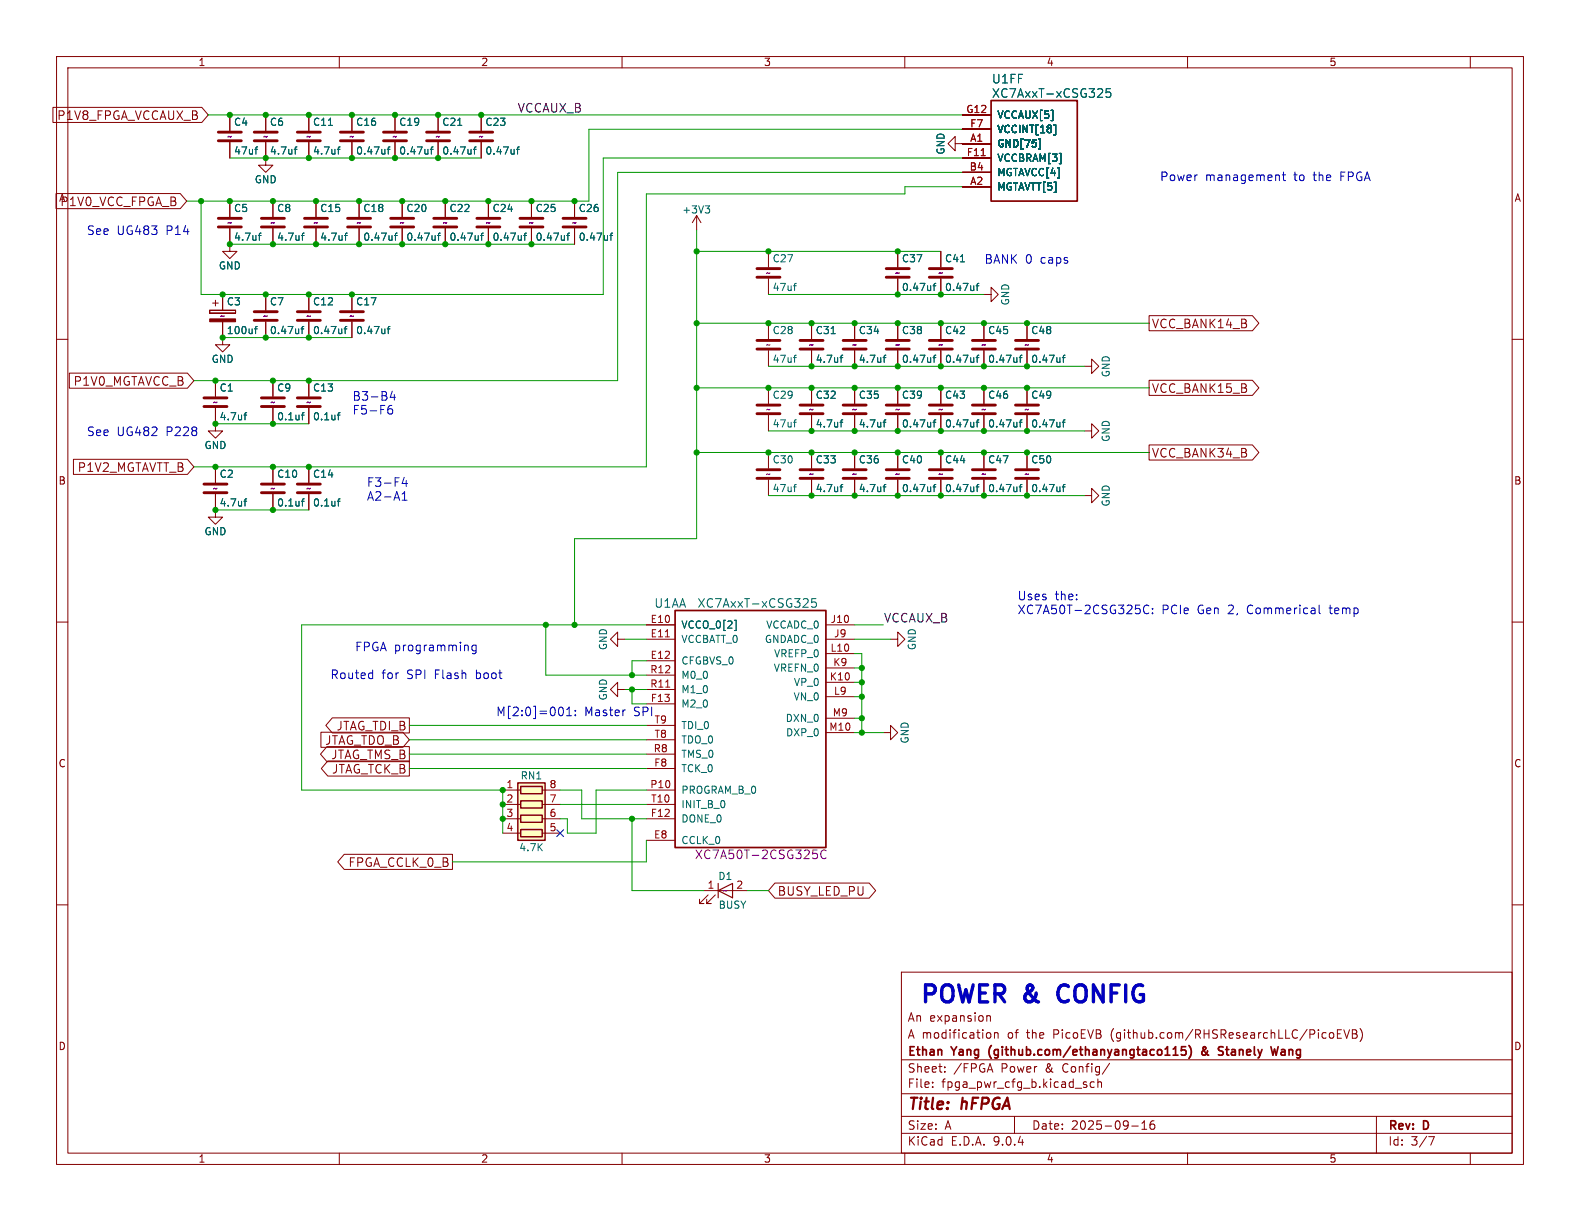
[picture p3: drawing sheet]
<svg xmlns="http://www.w3.org/2000/svg" width="279mm" height="216mm" viewBox="0 0 279 216" stroke-linecap="round" stroke-linejoin="round" font-family="sans-serif">
<defs><g id="words">
<g font-size="4.2" fill="#0000c2">
<text x="162.6" y="177.6">POWER</text>
<text x="181.3" y="177.6">&amp;</text>
<text x="188.5" y="177.6">CONFIG</text>
</g>
<g font-size="2.8" fill="#840000">
<text x="160.4" y="196.8">Title:</text>
<text x="170.1" y="196.8">hFPGA</text>
</g>
<g font-size="2.1" fill="#006464">
<text x="175.3" y="15">U1FF</text>
<text x="175.3" y="17.5">XC7AxxT-xCSG325</text>
<text x="115.6" y="107.7">U1AA</text>
<text x="123.2" y="107.7">XC7AxxT-xCSG325</text>
</g>
<g font-size="2.1" fill="#840000">
<text x="10" y="21.4">P1V8_FPGA_VCCAUX_B</text>
<text x="10.6" y="36.7">P1V0_VCC_FPGA_B</text>
<text x="203.6" y="58.2">VCC_BANK14_B</text>
<text x="12.9" y="68.4">P1V0_MGTAVCC_B</text>
<text x="203.6" y="69.7">VCC_BANK15_B</text>
<text x="13.7" y="83.6">P1V2_MGTAVTT_B</text>
<text x="203.6" y="81.1">VCC_BANK34_B</text>
<text x="57.4" y="131.9">JTAG_TDO_B</text>
<text x="59.4" y="129.4">JTAG_TDI_B</text>
<text x="58.5" y="134.4">JTAG_TMS_B</text>
<text x="58.6" y="137">JTAG_TCK_B</text>
<text x="61.6" y="153.5">FPGA_CCLK_0_B</text>
<text x="137.4" y="158.6">BUSY_LED_PU</text>
<text x="160.4" y="183.9">A modification</text>
<text x="160.4" y="180.9">An expansion</text>
<text x="178.2" y="183.9">of</text>
<text x="181.7" y="183.9">the</text>
<text x="186.5" y="183.9">PicoEVB</text>
<text x="196.8" y="183.9">(github.com/RHSResearchLLC/PicoEVB)</text>
<text x="160.4" y="189.9">Sheet:</text>
<text x="160.4" y="187.1">Ethan</text>
<text x="168.4" y="187.1">Yang</text>
<text x="168.6" y="189.9">/FPGA</text>
<text x="175.5" y="187.1">(github.com/ethanyangtaco115)</text>
<text x="177.1" y="189.9">Power</text>
<text x="185" y="189.9">&amp;</text>
<text x="188.2" y="189.9">Config/</text>
<text x="213.8" y="187.1">&amp;</text>
<text x="217.4" y="187.1">Stanely</text>
<text x="227.3" y="187.1">Wang</text>
<text x="160.4" y="192.6">File:</text>
<text x="166.5" y="192.6">fpga_pwr_cfg_b.kicad_sch</text>
<text x="160.4" y="202.8">KiCad</text>
<text x="160.4" y="200">Size:</text>
<text x="167.1" y="200">A</text>
<text x="168.1" y="202.8">E.D.A.</text>
<text x="175.7" y="202.8">9.0.4</text>
<text x="182.4" y="200">Date:</text>
<text x="189.4" y="200">2025-09-16</text>
<text x="245.4" y="200.2">Rev:</text>
<text x="245.4" y="202.8">Id:</text>
<text x="249.5" y="202.8">3/7</text>
<text x="251.8" y="200.2">D</text>
</g>
<g font-size="2.1" fill="#0f0f0f">
<text x="91.4" y="20">VCCAUX_B</text>
<text x="156.2" y="110.2">VCCAUX_B</text>
</g>
<g font-size="2.1" fill="#0000c2">
<text x="205" y="32.2">Power</text>
<text x="213.1" y="32.2">management</text>
<text x="228.9" y="32.2">to</text>
<text x="232.4" y="32.2">the</text>
<text x="237.3" y="32.2">FPGA</text>
<text x="15.2" y="41.7">See</text>
<text x="20.6" y="41.7">UG483</text>
<text x="29.4" y="41.7">P14</text>
<text x="174" y="46.7">BANK 0</text>
<text x="184" y="46.7">caps</text>
<text x="62.2" y="71">B3-B4</text>
<text x="15.2" y="77.2">See</text>
<text x="20.6" y="77.2">UG482</text>
<text x="29.4" y="77.2">P228</text>
<text x="62.2" y="73.4">F5-F6</text>
<text x="64.8" y="86.2">F3-F4</text>
<text x="64.8" y="88.7">A2-A1</text>
<text x="179.8" y="106.3">Uses</text>
<text x="186.5" y="106.3">the:</text>
<text x="179.8" y="108.7">XC7A50T-2CSG325C:</text>
<text x="205.4" y="108.7">PCIe</text>
<text x="211.8" y="108.7">Gen</text>
<text x="217.3" y="108.7">2,</text>
<text x="220.8" y="108.7">Commerical</text>
<text x="235.5" y="108.7">temp</text>
<text x="62.7" y="115.4">FPGA programming</text>
<text x="58.3" y="120.3">Routed</text>
<text x="67.5" y="120.3">for</text>
<text x="72" y="120.3">SPI</text>
<text x="77" y="120.3">Flash</text>
<text x="84.4" y="120.3">boot</text>
<text x="87.6" y="126.7">M[2:0]=001:</text>
<text x="103.3" y="126.7">Master</text>
<text x="112.1" y="126.7">SPI</text>
</g>
<text font-size="2.1" fill="#840084" x="122.8" y="152.1">XC7A50T-2CSG325C</text>
<g font-size="1.8" fill="#840000">
<text x="35" y="11.9">1</text>
<text x="85" y="11.9">2</text>
<text x="135" y="11.9">3</text>
<text x="185" y="11.9">4</text>
<text x="235" y="11.9">5</text>
<text x="10.3" y="35.9">A</text>
<text x="267.7" y="35.9">A</text>
<text x="10.3" y="85.9">B</text>
<text x="267.7" y="85.9">B</text>
<text x="10.3" y="135.9">C</text>
<text x="267.7" y="135.9">C</text>
<text x="10.3" y="185.9">D</text>
<text x="267.7" y="185.9">D</text>
<text x="35" y="205.8">1</text>
<text x="85" y="205.8">2</text>
<text x="135" y="205.8">3</text>
<text x="185" y="205.8">4</text>
<text x="235" y="205.8">5</text>
</g>
<g font-size="1.8" fill="#006464">
<text x="41.3" y="22.5">C4</text>
<text x="47.6" y="22.5">C6</text>
<text x="55.3" y="22.5">C11</text>
<text x="62.9" y="22.5">C16</text>
<text x="70.5" y="22.5">C19</text>
<text x="78.1" y="22.5">C21</text>
<text x="85.7" y="22.5">C23</text>
<text x="176.3" y="21.2">VCCAUX[5]</text>
<text x="176.3" y="23.7">VCCINT[18]</text>
<text x="41.3" y="27.5">47uf</text>
<text x="47.6" y="27.5">4.7uf</text>
<text x="55.3" y="27.5">4.7uf</text>
<text x="62.9" y="27.5">0.47uf</text>
<text x="70.5" y="27.5">0.47uf</text>
<text x="78.1" y="27.5">0.47uf</text>
<text x="85.7" y="27.5">0.47uf</text>
<text x="167.2" y="27.4" transform="rotate(-90 167.2 27.4)">GND</text>
<text x="176.3" y="26.3">GND[75]</text>
<text x="176.3" y="28.8">VCCBRAM[3]</text>
<text x="45" y="32.6">GND</text>
<text x="176.3" y="31.3">MGTAVCC[4]</text>
<text x="176.3" y="33.9">MGTAVTT[5]</text>
<text x="41.3" y="37.7">C5</text>
<text x="48.9" y="37.7">C8</text>
<text x="56.5" y="37.7">C15</text>
<text x="64.1" y="37.7">C18</text>
<text x="71.8" y="37.7">C20</text>
<text x="79.4" y="37.7">C22</text>
<text x="87" y="37.7">C24</text>
<text x="94.6" y="37.7">C25</text>
<text x="102.2" y="37.7">C26</text>
<text x="120.5" y="37.9">+3V3</text>
<text x="38.6" y="47.9">GND</text>
<text x="41.3" y="42.8">4.7uf</text>
<text x="48.9" y="42.8">4.7uf</text>
<text x="56.5" y="42.8">4.7uf</text>
<text x="64.1" y="42.8">0.47uf</text>
<text x="71.8" y="42.8">0.47uf</text>
<text x="79.4" y="42.8">0.47uf</text>
<text x="87" y="42.8">0.47uf</text>
<text x="94.6" y="42.8">0.47uf</text>
<text x="102.2" y="42.8">0.47uf</text>
<text x="136.5" y="46.6">C27</text>
<text x="159.4" y="46.6">C37</text>
<text x="167" y="46.6">C41</text>
<text x="136.5" y="51.7">47uf</text>
<text x="159.4" y="51.7">0.47uf</text>
<text x="167" y="51.7">0.47uf</text>
<text x="40" y="54.2">C3</text>
<text x="40" y="59.3">100uf</text>
<text x="47.6" y="54.2">C7</text>
<text x="47.6" y="59.3">0.47uf</text>
<text x="55.3" y="54.2">C12</text>
<text x="55.3" y="59.3">0.47uf</text>
<text x="62.9" y="54.2">C17</text>
<text x="62.9" y="59.3">0.47uf</text>
<text x="136.5" y="59.3">C28</text>
<text x="144.2" y="59.3">C31</text>
<text x="151.8" y="59.3">C34</text>
<text x="159.4" y="59.3">C38</text>
<text x="167" y="59.3">C42</text>
<text x="174.6" y="59.3">C45</text>
<text x="178.7" y="54.1" transform="rotate(-90 178.7 54.1)">GND</text>
<text x="182.3" y="59.3">C48</text>
<text x="37.3" y="64.4">GND</text>
<text x="136.5" y="64.4">47uf</text>
<text x="144.2" y="64.4">4.7uf</text>
<text x="151.8" y="64.4">4.7uf</text>
<text x="159.4" y="64.4">0.47uf</text>
<text x="167" y="64.4">0.47uf</text>
<text x="174.6" y="64.4">0.47uf</text>
<text x="182.3" y="64.4">0.47uf</text>
<text x="38.7" y="69.4">C1</text>
<text x="48.9" y="69.4">C9</text>
<text x="55.3" y="69.4">C13</text>
<text x="136.5" y="70.7">C29</text>
<text x="144.2" y="70.7">C32</text>
<text x="151.8" y="70.7">C35</text>
<text x="159.4" y="70.7">C39</text>
<text x="167" y="70.7">C43</text>
<text x="174.6" y="70.7">C46</text>
<text x="182.3" y="70.7">C49</text>
<text x="196.4" y="66.8" transform="rotate(-90 196.4 66.8)">GND</text>
<text x="38.7" y="74.5">4.7uf</text>
<text x="48.9" y="74.5">0.1uf</text>
<text x="55.3" y="74.5">0.1uf</text>
<text x="136.5" y="75.8">47uf</text>
<text x="144.2" y="75.8">4.7uf</text>
<text x="151.8" y="75.8">4.7uf</text>
<text x="159.4" y="75.8">0.47uf</text>
<text x="167" y="75.8">0.47uf</text>
<text x="174.6" y="75.8">0.47uf</text>
<text x="182.3" y="75.8">0.47uf</text>
<text x="36.1" y="79.6">GND</text>
<text x="136.5" y="82.1">C30</text>
<text x="144.2" y="82.1">C33</text>
<text x="151.8" y="82.1">C36</text>
<text x="159.4" y="82.1">C40</text>
<text x="167" y="82.1">C44</text>
<text x="174.6" y="82.1">C47</text>
<text x="182.3" y="82.1">C50</text>
<text x="196.4" y="78.2" transform="rotate(-90 196.4 78.2)">GND</text>
<text x="38.7" y="84.7">C2</text>
<text x="38.7" y="89.8">4.7uf</text>
<text x="48.9" y="89.8">0.1uf</text>
<text x="48.9" y="84.7">C10</text>
<text x="55.3" y="89.8">0.1uf</text>
<text x="55.3" y="84.7">C14</text>
<text x="136.5" y="87.2">47uf</text>
<text x="144.2" y="87.2">4.7uf</text>
<text x="151.8" y="87.2">4.7uf</text>
<text x="159.4" y="87.2">0.47uf</text>
<text x="167" y="87.2">0.47uf</text>
<text x="174.6" y="87.2">0.47uf</text>
<text x="182.3" y="87.2">0.47uf</text>
<text x="196.4" y="89.7" transform="rotate(-90 196.4 89.7)">GND</text>
<text x="36.1" y="94.8">GND</text>
<text x="120.4" y="111.4">VCCO_0[2]</text>
<text x="120.4" y="113.9">VCCBATT_0</text>
<text x="135.2" y="113.9">GNDADC_0</text>
<text x="135.4" y="111.4">VCCADC_0</text>
<text x="107.5" y="115.1" transform="rotate(-90 107.5 115.1)">GND</text>
<text x="120.4" y="117.7">CFGBVS_0</text>
<text x="136.7" y="119">VREFN_0</text>
<text x="136.8" y="116.4">VREFP_0</text>
<text x="162.2" y="115.1" transform="rotate(-90 162.2 115.1)">GND</text>
<text x="107.5" y="124" transform="rotate(-90 107.5 124)">GND</text>
<text x="120.4" y="120.2">M0_0</text>
<text x="120.4" y="122.8">M1_0</text>
<text x="120.4" y="125.3">M2_0</text>
<text x="140.2" y="124.1">VN_0</text>
<text x="140.3" y="121.5">VP_0</text>
<text x="120.4" y="129.1">TDI_0</text>
<text x="120.4" y="131.7">TDO_0</text>
<text x="138.8" y="127.9">DXN_0</text>
<text x="138.9" y="130.4">DXP_0</text>
<text x="160.9" y="131.6" transform="rotate(-90 160.9 131.6)">GND</text>
<text x="120.4" y="134.2">TMS_0</text>
<text x="120.4" y="136.8">TCK_0</text>
<text x="92" y="138">RN1</text>
<text x="120.4" y="140.6">PROGRAM_B_0</text>
<text x="120.4" y="143.1">INIT_B_0</text>
<text x="120.4" y="145.6">DONE_0</text>
<text x="120.4" y="149.5">CCLK_0</text>
<text x="91.7" y="150.7">4.7K</text>
<text x="126.9" y="155.8">D1</text>
<text x="127" y="160.9">BUSY</text>
</g>
<g font-size="1.8" fill="#a90000">
<text x="170.8" y="20.1">G12</text>
<text x="171.5" y="22.6">F7</text>
<text x="170.9" y="27.7">F11</text>
<text x="171.5" y="25.1">A1</text>
<text x="171.4" y="30.2">B4</text>
<text x="171.5" y="32.8">A2</text>
<text x="115" y="110.2">E10</text>
<text x="115" y="112.8">E11</text>
<text x="146.8" y="110.2">J10</text>
<text x="147.4" y="112.8">J9</text>
<text x="114.9" y="119.1">R12</text>
<text x="115" y="116.6">E12</text>
<text x="146.8" y="115.3">L10</text>
<text x="147.2" y="117.9">K9</text>
<text x="114.9" y="121.7">R11</text>
<text x="115" y="124.2">F13</text>
<text x="146.6" y="120.4">K10</text>
<text x="147.4" y="122.9">L9</text>
<text x="115.6" y="128">T9</text>
<text x="115.6" y="130.6">T8</text>
<text x="146.6" y="129.3">M10</text>
<text x="147.2" y="126.7">M9</text>
<text x="115.5" y="133.1">R8</text>
<text x="115.6" y="135.6">F8</text>
<text x="89.5" y="139.4">1</text>
<text x="89.5" y="142">2</text>
<text x="97.1" y="139.4">8</text>
<text x="97.1" y="142">7</text>
<text x="114.9" y="139.4">P10</text>
<text x="115" y="142">T10</text>
<text x="89.5" y="144.5">3</text>
<text x="89.5" y="147.1">4</text>
<text x="97.1" y="144.5">6</text>
<text x="97.1" y="147.1">5</text>
<text x="115" y="144.5">F12</text>
<text x="115.6" y="148.3">E8</text>
<text x="125" y="157.2">1</text>
<text x="130.1" y="157.2">2</text>
</g>
<g font-size="1.8" fill="#840084">
<text x="40.1" y="25">~</text>
<text x="46.4" y="25">~</text>
<text x="54.1" y="25">~</text>
<text x="61.7" y="25">~</text>
<text x="69.3" y="25">~</text>
<text x="76.9" y="25">~</text>
<text x="84.5" y="25">~</text>
<text x="40.1" y="40.2">~</text>
<text x="47.7" y="40.2">~</text>
<text x="55.3" y="40.2">~</text>
<text x="62.9" y="40.2">~</text>
<text x="70.6" y="40.2">~</text>
<text x="78.2" y="40.2">~</text>
<text x="85.8" y="40.2">~</text>
<text x="93.4" y="40.2">~</text>
<text x="101" y="40.2">~</text>
<text x="135.3" y="49.1">~</text>
<text x="158.2" y="49.1">~</text>
<text x="165.8" y="49.1">~</text>
<text x="38.8" y="56.7">~</text>
<text x="46.4" y="56.7">~</text>
<text x="54.1" y="56.7">~</text>
<text x="61.7" y="56.7">~</text>
<text x="135.3" y="61.8">~</text>
<text x="143" y="61.8">~</text>
<text x="150.6" y="61.8">~</text>
<text x="158.2" y="61.8">~</text>
<text x="165.8" y="61.8">~</text>
<text x="173.4" y="61.8">~</text>
<text x="181.1" y="61.8">~</text>
<text x="37.5" y="72">~</text>
<text x="47.7" y="72">~</text>
<text x="54.1" y="72">~</text>
<text x="135.3" y="73.3">~</text>
<text x="143" y="73.3">~</text>
<text x="150.6" y="73.3">~</text>
<text x="158.2" y="73.3">~</text>
<text x="165.8" y="73.3">~</text>
<text x="173.4" y="73.3">~</text>
<text x="181.1" y="73.3">~</text>
<text x="37.5" y="87.2">~</text>
<text x="47.7" y="87.2">~</text>
<text x="54.1" y="87.2">~</text>
<text x="135.3" y="84.7">~</text>
<text x="143" y="84.7">~</text>
<text x="150.6" y="84.7">~</text>
<text x="158.2" y="84.7">~</text>
<text x="165.8" y="84.7">~</text>
<text x="173.4" y="84.7">~</text>
<text x="181.1" y="84.7">~</text>
<text x="127.7" y="158.3">~</text>
</g>
</g></defs>
<g fill="none" stroke="#840000" stroke-width=".18">
<path d="M10 10h259.4v195.9h-259.4zM12 12h255.4v191.9h-255.4zM60 10v2M110 10v2M160 10v2M210 10v2M260 10v2M62.2 20.3v2.8M62.2 25.1v2.8M63.5 35.6v2.8M69.8 20.3v2.8M69.8 25.1v2.8"/>
<path d="M71.1 35.6v2.8M77.5 20.3v2.8M77.5 25.1v2.8M78.7 35.6v2.8M85.1 20.3v2.8M85.1 25.1v2.8M86.4 35.6v2.8M94 35.6v2.8M101.6 35.6v2.8M123.2 38.1l-.8 1.3M123.2 38.1l.8 1.3M123.2 38.1v2.5"/>
<path d="M168.9 25.4v-1.3l-1.3 1.3 1.3 1.3v-1.3h6.4M170.2 20.3h5.1M170.2 22.9h5.1M170.2 27.9h5.1M170.2 30.5h5.1M170.2 33h5.1M39.4 59.7v1.3h1.2l-1.2 1.2-1.3-1.2h1.3M47 52.1v2.8M47 56.9v2.8M54.6 52.1v2.8M54.6 56.9v2.8M62.2 52.1v2.8"/>
<path d="M62.2 56.9v2.8M63.5 40.4v2.8M71.1 40.4v2.8M78.7 40.4v2.8M86.4 40.4v2.8M94 40.4v2.8M101.6 40.4v2.8M135.9 44.5v2.7M135.9 49.3v2.8M135.9 57.2v2.7M143.5 57.2v2.7M151.1 57.2v2.7"/>
<path d="M158.7 44.5v2.7M158.7 49.3v2.8M158.7 57.2v2.7M166.4 44.5v2.7M166.4 49.3v2.8M166.4 57.2v2.7M174 52.1h1.3v-1.3l1.2 1.3-1.2 1.2v-1.2M174 57.2v2.7M181.6 57.2v2.7M10 60h2M38.1 74.9v1.3h1.3l-1.3 1.3-1.3-1.3h1.3M48.3 67.3v2.8"/>
<path d="M48.3 72.1v2.8M54.6 67.3v2.8M54.6 72.1v2.8M135.9 62v2.8M135.9 68.6v2.8M135.9 73.4v2.8M143.5 62v2.8M143.5 68.6v2.8M143.5 73.4v2.8M151.1 62v2.8M151.1 68.6v2.8M151.1 73.4v2.8"/>
<path d="M158.7 62v2.8M158.7 68.6v2.8M158.7 73.4v2.8M166.4 62v2.8M166.4 68.6v2.8M166.4 73.4v2.8M174 62v2.8M174 68.6v2.8M174 73.4v2.8M181.6 62v2.8M181.6 68.6v2.8M181.6 73.4v2.8"/>
<path d="M191.8 76.2h1.2v-1.3l1.3 1.3-1.3 1.3v-1.3M191.8 64.8h1.2v-1.3l1.3 1.3-1.3 1.2v-1.2M267.4 60h2M38.1 87.4v4h1.3l-1.3 1.3-1.3-1.3h1.3M38.1 82.6v2.7M48.3 82.6v2.7M48.3 87.4v2.8M54.6 82.6v2.7M54.6 87.4v2.8M135.9 80v2.8M135.9 84.8v2.8M143.5 80v2.8"/>
<path d="M143.5 84.8v2.8M151.1 80v2.8M151.1 84.8v2.8M158.7 80v2.8M158.7 84.8v2.8M166.4 80v2.8M166.4 84.8v2.8M174 80v2.8M174 84.8v2.8M181.6 80v2.8M181.6 84.8v2.8M191.8 87.6h1.2v-1.2l1.3 1.2-1.3 1.3v-1.3"/>
<path d="M10 110h2M114.3 110.5h5.1M114.3 113h5.1M114.3 116.8h5.1M114.3 119.4h5.1M146 110.5h5.1M146 113h5.1M146 115.6h5.1M146 118.1h5.1M157.5 113h1.2v-1.2l1.3 1.2-1.3 1.3v-1.3M267.4 110h2M114.3 121.9h5.1"/>
<path d="M114.3 124.5h5.1M114.3 128.3h5.1M114.3 130.8h5.1M114.3 133.4h5.1M114.3 135.9h5.1M114.3 139.7h5.1M146 120.7h5.1M146 123.2h5.1M146 127h5.1M146 129.5h5.1M156.2 129.5h1.3v-1.2l1.2 1.2-1.2 1.3v-1.3M114.3 142.2h5.1"/>
<path d="M114.3 144.8h5.1M114.3 148.6h5.1M124.5 157.5h7.6M125.2 158.2l-1.5 1.6h.8h-.8v-.8M126.5 158.2l-1.5 1.6h.7h-.7v-.8M10 160h2M159.4 171.9h108v32h-108zM174.5 179.6v1M174.5 179.7l.2-.1 .4 .1v.9M267.4 160h2M159.4 197.4h108M159.4 193.4h108"/>
<path d="M159.4 187.4h108M164.9 192.1v.2M164.9 191.4v.1M167.1 189.4v.2M167.1 188.7v.1M174.7 182.6l.4 .1 .1 .2-.1 .5-.4 .2M175.9 182.7l.2-.1 .3 .1 .1 .9M175.9 182.6v1M179.4 197.4v3M191.8 191.8l.3 .1 .1 .2-.2 .2h-.3M191.8 191.3l.3 .1M193.5 191.4l-.4-.1-.3 .3v.4l.1 .2h.6"/>
<path d="M194.1 191.4l.3-.1 .3 .1 .1 .9M194.1 190.8v1.5M196.2 188l-1.3 1.9M200.1 199.1h1.2M201.9 199.7h.9M201.9 198.6l.5-.4v1.5M204.1 198.2a.59 .59 0 0 0-.7 .6v.6l.1 .2 .4 .1 .2-.2 .1-.5-.1-.2h-.5l-.2 .2M235.6 182.6l.3 .3v.4l-.3 .3M236.5 182.8h.5M237.2 182.1h-.7v1.5h.7M237.6 182.1l.5 1.5 .5-1.5M239.1 182.1h.5l.3 .1v.3l-.3 .3a.4 .4 0 0 1 .4 .4 .4 .4 0 0 1-.3 .4h-.6z"/>
<path d="M239.1 182.8h.5M240.5 181.9a1.72 1.72 0 0 1 0 2.3M243.4 197.4v6.5M60 203.9v2M110 203.9v2M159.4 200.4h108M160 203.9v2M210 203.9v2M252.6 201h1l-.6 1.5M260 203.9v2"/>
</g>
<g fill="none" stroke="#840000" stroke-width=".3">
<path d="M175.3 17.8h15.2v17.8h-15.2zM119.4 108h26.6v41.9h-26.6zM207.5 186.6h.8M207.6 185.4l.3-.3v1.5M209.7 185.1h-.7l-.1 .7 .2-.2 .5 .1 .1 .2v.5l-.2 .2-.6-.2M210.3 184.9a1.74 1.74 0 0 1-.1 2.2M213.2 185.5l-.5 .4a.41 .41 0 0 0-.1 .5 .41 .41 0 0 0 .6 .1M213.2 185.1h-.4a.56 .56 0 0 0 .2 .8l.3 .4M215.7 185.8l.5 .1 .1 .4-.3 .3h-.3M215.7 185.1h.6M226 185.1l-.3 1.5-.3-1.1M226.7 185.6h-.1"/>
<path d="M226.7 186a.29 .29 0 0 0-.2 .3 .29 .29 0 0 0 .2 .3"/>
</g>
<g fill="none" stroke="#840000" stroke-width=".51">
<path d="M60.2 23.4h4.1M60.2 24.9h4.1M61.5 38.6h4M67.8 23.4h4.1M67.8 24.9h4.1M69.1 38.6h4.1M75.4 23.4h4.1M75.4 24.9h4.1M76.7 38.6h4.1M83.1 23.4h4M83.1 24.9h4M84.3 38.6h4.1"/>
<path d="M91.9 38.6h4.1M99.6 38.6h4M45 55.1h4M45 56.6h4M52.6 55.1h4M52.6 56.6h4M60.2 55.1h4.1M60.2 56.6h4.1M61.5 40.1h4M69.1 40.1h4.1M76.7 40.1h4.1M84.3 40.1h4.1"/>
<path d="M91.9 40.1h4.1M99.6 40.1h4M133.9 47.5h4M133.9 49h4M156.7 47.5h4.1M156.7 49h4.1M164.3 47.5h4.1M164.3 49h4.1M46.2 70.4h4.1M46.2 71.9h4.1M52.6 70.4h4M52.6 71.9h4"/>
<path d="M133.9 60.2h4M133.9 61.7h4M133.9 71.6h4M133.9 73.2h4M141.5 60.2h4M141.5 61.7h4M141.5 71.6h4M141.5 73.2h4M149.1 60.2h4.1M149.1 61.7h4.1M149.1 71.6h4.1M149.1 73.2h4.1"/>
<path d="M156.7 60.2h4.1M156.7 61.7h4.1M156.7 71.6h4.1M156.7 73.2h4.1M164.3 60.2h4.1M164.3 61.7h4.1M164.3 71.6h4.1M164.3 73.2h4.1M172 60.2h4M172 61.7h4M172 71.6h4M172 73.2h4"/>
<path d="M179.6 60.2h4M179.6 61.7h4M179.6 71.6h4M179.6 73.2h4M36.1 85.6h4M36.1 87.1h4M46.2 85.6h4.1M46.2 87.1h4.1M52.6 85.6h4M52.6 87.1h4M133.9 83.1h4M133.9 84.6h4"/>
<path d="M141.5 83.1h4M141.5 84.6h4M149.1 83.1h4.1M149.1 84.6h4.1M156.7 83.1h4.1M156.7 84.6h4.1M164.3 83.1h4.1M164.3 84.6h4.1M172 83.1h4M172 84.6h4M179.6 83.1h4M179.6 84.6h4"/>
</g>
<g fill="none" stroke="#006464" stroke-width=".18">
<path d="M185.9 19.5h.3v1.8h-.3M194.8 15.8l.2 .2-.1 .3-.9 .9h1M196.4 15.7h-.8v.7l.2-.1h.5l.1 .3v.5l-.3 .1-.5-.1M68.5 26.4h.5M69 26l-.3 .2v1M76.1 26.4h.5M76.6 26l-.3 .2v1M80.9 22.2h.8M83.7 26.4h.5M84.2 26l-.3 .2v1M91.3 26.4h.5M91.8 26l-.3 .2v1"/>
<path d="M124.7 36.4h.8l-.4 .5M125.2 36.9l.3 .2v.3l-.3 .3M184 24.6v1.8h-.3M186.4 22h.3v1.9h-.3M187.3 27.1h.3v1.8h-.3M53.2 58.2h.5M53.7 57.7l-.3 .2v1.1M60.9 58.2h.4M61.3 57.7l-.3 .2v1.1M68.5 58.2h.5M69 57.7l-.3 .2v1.1M69.7 41.6h.5"/>
<path d="M70.2 41.2l-.3 .2v1.1M77.4 41.6h.5M77.9 41.2l-.3 .2v1.1M85 41.6h.5M85.5 41.2l-.3 .2v1.1M92.6 41.6h.5M93.1 41.2l-.3 .2v1.1M100.2 41.6h.5M100.7 41.2l-.3 .2v1.1M107.8 41.6h.5M108.3 41.2l-.3 .2v1.1M140.3 50.5h.5"/>
<path d="M140.8 50.1l-.2 .1M147 59h.7M165 50.5h.5M165.5 50.1l-.3 .2v1.1M169.8 46.3h.8M172.6 50.5h.5M173.1 50.1l-.3 .2v1.1M53.3 73.4h.5M53.8 73l-.3 .2v1M59.6 73.4h.5M60.1 73l-.3 .2v1M140.3 63.2h.5"/>
<path d="M140.3 74.7h.5M140.8 62.8l-.2 .1M140.8 74.2l-.2 .1M148.5 63.2h.5M148.5 74.7h.5M149 62.8l-.3 .2v1.1M149 74.2l-.3 .2v1.1M156.2 63.2h.5M156.2 74.7h.5M156.7 62.8l-.3 .2v1.1M156.7 74.2l-.3 .2v1.1M165 63.2h.5"/>
<path d="M165 74.7h.5M165.5 62.8l-.3 .2v1.1M165.5 74.2l-.3 .2v1.1M172.6 63.2h.5M172.6 74.7h.5M173.1 62.8l-.3 .2v1.1M173.1 74.2l-.3 .2v1.1M180.2 63.2h.5M180.2 74.7h.5M180.7 62.8l-.3 .2v1.1M180.7 74.2l-.3 .2v1.1M187.9 63.2h.4"/>
<path d="M187.9 74.7h.4M188.3 62.8l-.3 .2v1.1M188.3 74.2l-.3 .2v1.1M43.1 88.6h.5M43.6 88.2l-.3 .2v1.1M53.3 88.6h.5M53.8 88.2l-.3 .2v1.1M59.6 88.6h.5M60.1 88.2l-.3 .2v1.1M140.3 86.1h.5M140.8 85.7h-.2M148.5 86.1h.5"/>
<path d="M149 85.7l-.3 .2v1M156.2 86.1h.5M156.7 85.7l-.3 .2v1M165 86.1h.5M165.5 85.7l-.3 .2v1M172.6 86.1h.5M173.1 85.7l-.3 .2v1M180.2 86.1h.5M180.7 85.7l-.3 .2v1M187.9 86.1h.4M188.3 85.7l-.3 .2v1M129.9 109.7h.3v1.8h-.3"/>
<path d="M142.8 105.9l.1 .2-.1 .4-.8 .9h.9M144.3 105.9h-.7l-.1 .7 .2-.2 .5 .1 .2 .2-.1 .5-.2 .2-.6-.2"/>
</g>
<path d="M173.5 27.5h.7M117.7 112.6h.7M117.7 121.5h.7" fill="none" stroke="#a90000" stroke-width=".18"/>
<path d="M143.8 150.3h.7M143.9 150.9h.4l.3 .3-.2 .6h-.5M146.1 150.4a.61 .61 0 0 0-.8 0 .61 .61 0 0 0-.2 .8 .57 .57 0 0 0 .3 .6 .57 .57 0 0 0 .7-.1" fill="none" stroke="#840084" stroke-width=".18"/>
<path d="M127 157.5l2.5-1.3v2.6zM127 156.2v2.6" fill="none" stroke="#840000" stroke-width=".2"/>
<path d="M91.6 138.4h4.8v10.2h-4.8z" fill="#ffffc2"/>
<path d="M91.6 138.4h4.8v10.2h-4.8zM92.1 139.1h3.8v1.2h-3.8zM92.1 141.6h3.8v1.3h-3.8zM92.1 144.1h3.8v1.3h-3.8zM92.1 146.7h3.8v1.3h-3.8z" fill="none" stroke="#840000" stroke-width=".25"/>
<g fill="none" stroke="#840000" stroke-width=".18">
<path d="M9.4 19h26.3l1.1 1.3-1.1 1.4h-26.3zM9.9 34.2h22l1.1 1.4-1.1 1.3h-22zM40.6 20.3v2.8M40.6 25.1v2.8M40.6 35.6v2.8M47 25.1v4.1h1.3l-1.3 1.3-1.3-1.3h1.3M47 20.3v2.8M48.3 35.6v2.8M54.6 20.3v2.8M54.6 25.1v2.8M55.9 35.6v2.8M62.2 20.3v2.8"/>
<path d="M62.2 25.1v2.8M63.5 35.6v2.8M69.8 20.3v2.8M69.8 25.1v2.8M71.1 35.6v2.8M77.5 20.3v2.8M77.5 25.1v2.8M78.7 35.6v2.8M85.1 20.3v2.8M85.1 25.1v2.8M86.4 35.6v2.8M94 35.6v2.8"/>
<path d="M101.6 35.6v2.8M170.2 20.3h5.1M170.2 22.9h5.1M170.2 25.4h5.1M170.2 27.9h5.1M170.2 30.5h5.1M170.2 33h5.1M37.1 54.9v.5zM37.1 55.4h4.6zM37.1 54.9h4.6zM37.6 53.6h1M38.1 53.1v1"/>
<path d="M39.4 52.1v2.8M39.4 56.9v2.8M40.6 40.4v4.1h1.3l-1.3 1.2-1.2-1.2h1.2M41.7 54.9v.5zM47 52.1v2.8M47 56.9v2.8M48.3 40.4v2.8M54.6 52.1v2.8M54.6 56.9v2.8M55.9 40.4v2.8M62.2 52.1v2.8M62.2 56.9v2.8"/>
<path d="M63.5 40.4v2.8M71.1 40.4v2.8M78.7 40.4v2.8M86.4 40.4v2.8M94 40.4v2.8M101.6 40.4v2.8M143.5 57.2v2.7M151.1 57.2v2.7M158.7 44.5v2.7M158.7 49.3v2.8M158.7 57.2v2.7M166.4 44.5v2.7"/>
<path d="M166.4 49.3v2.8M166.4 57.2v2.7M174 57.2v2.7M181.6 57.2v2.7M203.2 55.8h18.3l1.1 1.4-1.1 1.3h-18.3zM12.3 66h20.8l1.2 1.3-1.2 1.3h-20.8zM38.1 67.3v2.8M38.1 72.1v2.8M48.3 67.3v2.8M48.3 72.1v2.8M54.6 67.3v2.8M54.6 72.1v2.8"/>
<path d="M143.5 62v2.8M143.5 68.6v2.8M143.5 73.4v2.8M151.1 62v2.8M151.1 68.6v2.8M151.1 73.4v2.8M158.7 62v2.8M158.7 68.6v2.8M158.7 73.4v2.8M166.4 62v2.8M166.4 68.6v2.8M166.4 73.4v2.8"/>
<path d="M174 62v2.8M174 68.6v2.8M174 73.4v2.8M181.6 62v2.8M181.6 68.6v2.8M181.6 73.4v2.8M203.2 67.2h18.3l1.1 1.4-1.1 1.3h-18.3zM203.2 78.7h18.3l1.1 1.3-1.1 1.3h-18.3zM13 81.2h20.1l1.2 1.4-1.2 1.3h-20.1zM38.1 82.6v2.7M38.1 87.4v2.8M48.3 82.6v2.7"/>
<path d="M48.3 87.4v2.8M54.6 82.6v2.7M54.6 87.4v2.8M143.5 80v2.8M143.5 84.8v2.8M151.1 80v2.8M151.1 84.8v2.8M158.7 80v2.8M158.7 84.8v2.8M166.4 80v2.8M166.4 84.8v2.8M174 80v2.8"/>
<path d="M174 84.8v2.8M181.6 80v2.8M181.6 84.8v2.8M109.2 113v-1.2l-1.3 1.2 1.3 1.3v-1.3h1.3M56.7 129.5h14.5l1.2 1.3-1.2 1.3h-14.5zM57.8 132h14.6v2.7h-14.6l-1.1-1.3zM58 134.6h14.4v2.6h-14.4l-1.2-1.3zM58.8 126.9h13.6v2.7h-13.6l-1.2-1.3zM88.9 139.7h3.2M95.9 139.7h3.2M109.2 121.9v-1.2l-1.3 1.2 1.3 1.3v-1.3h1.3M60.9 151.1h19.1v2.6h-19.1l-1.2-1.3z"/>
<path d="M88.9 142.2h3.2M88.9 144.8h3.2M88.9 147.3h3.2M95.9 142.2h3.2M95.9 144.8h3.2M95.9 147.3h3.2M137 156.1h16.7l1.2 1.4-1.2 1.3h-16.7l-1.1-1.3z"/>
</g>
<g fill="none" stroke="#840000" stroke-width=".51">
<path d="M38.6 23.4h4.1M38.6 24.9h4.1M38.6 38.6h4.1M45 23.4h4M45 24.9h4M46.2 38.6h4.1M52.6 23.4h4M52.6 24.9h4M53.8 38.6h4.1M38.6 40.1h4.1M46.2 40.1h4.1M53.8 40.1h4.1"/>
<path d="M36.1 70.4h4M36.1 71.9h4"/>
</g>
<g fill="none" stroke="#006464" stroke-width=".18">
<path d="M185.9 19.5h.3v1.8h-.3M194.8 15.8l.2 .2-.1 .3-.9 .9h1M196.4 15.7h-.8v.7l.2-.1h.5l.1 .3v.5l-.3 .1-.5-.1M45.1 26.4h.5M45.6 26h-.3M52 26.4h.5M52.5 26l-.3 .2v1M58.1 22.2h.7M59.6 26.4h.5M60.1 26l-.3 .2v1M68.5 26.4h.5M69 26l-.3 .2v1"/>
<path d="M76.1 26.4h.5M76.6 26l-.3 .2v1M80.9 22.2h.8M83.7 26.4h.5M84.2 26l-.3 .2v1M91.3 26.4h.5M91.8 26l-.3 .2v1M184 24.6v1.8h-.3M186.4 22h.3v1.9h-.3M187.3 27.1h.3v1.8h-.3M45 58.2h.5M45.5 57.7l-.3 .2v1.1"/>
<path d="M45.7 41.6h.5M46.2 41.2l-.3 .2v1.1M53.2 58.2h.5M53.3 41.6h.5M53.7 57.7l-.3 .2v1.1M53.8 41.2l-.3 .2v1.1M60.9 58.2h.4M60.9 41.6h.5M61.3 57.7l-.3 .2v1.1M61.4 41.2l-.3 .2v1.1M68.5 58.2h.5M69 57.7l-.3 .2v1.1"/>
<path d="M69.7 41.6h.5M70.2 41.2l-.3 .2v1.1M77.4 41.6h.5M77.9 41.2l-.3 .2v1.1M85 41.6h.5M85.5 41.2l-.3 .2v1.1M92.6 41.6h.5M93.1 41.2l-.3 .2v1.1M100.2 41.6h.5M100.7 41.2l-.3 .2v1.1M107.8 41.6h.5M108.3 41.2l-.3 .2v1.1"/>
<path d="M147 59h.7M165 50.5h.5M165.5 50.1l-.3 .2v1.1M169.8 46.3h.8M172.6 50.5h.5M173.1 50.1l-.3 .2v1.1M43.1 73.4h.5M43.6 73l-.3 .2v1M53.3 73.4h.5M53.8 73l-.3 .2v1M59.6 73.4h.5M60.1 73l-.3 .2v1"/>
<path d="M148.5 63.2h.5M148.5 74.7h.5M149 62.8l-.3 .2v1.1M149 74.2l-.3 .2v1.1M156.2 63.2h.5M156.2 74.7h.5M156.7 62.8l-.3 .2v1.1M156.7 74.2l-.3 .2v1.1M165 63.2h.5M165 74.7h.5M165.5 62.8l-.3 .2v1.1M165.5 74.2l-.3 .2v1.1"/>
<path d="M172.6 63.2h.5M172.6 74.7h.5M173.1 62.8l-.3 .2v1.1M173.1 74.2l-.3 .2v1.1M180.2 63.2h.5M180.2 74.7h.5M180.7 62.8l-.3 .2v1.1M180.7 74.2l-.3 .2v1.1M187.9 63.2h.4M187.9 74.7h.4M188.3 62.8l-.3 .2v1.1M188.3 74.2l-.3 .2v1.1"/>
<path d="M43.1 88.6h.5M43.6 88.2l-.3 .2v1.1M53.3 88.6h.5M53.8 88.2l-.3 .2v1.1M59.6 88.6h.5M60.1 88.2l-.3 .2v1.1M148.5 86.1h.5M149 85.7l-.3 .2v1M156.2 86.1h.5M156.7 85.7l-.3 .2v1M165 86.1h.5M165.5 85.7l-.3 .2v1"/>
<path d="M172.6 86.1h.5M173.1 85.7l-.3 .2v1M180.2 86.1h.5M180.7 85.7l-.3 .2v1M187.9 86.1h.4M188.3 85.7l-.3 .2v1"/>
</g>
<path d="M37.1 56.4h4.6v.5h-4.6z" fill="#840000" stroke="#840000" stroke-width=".18"/>
<g fill="none" stroke="#009600" stroke-width=".18">
<path d="M36.8 20.3h133.4M40.6 27.9h44.5M170.2 27.9h-63.5v24.2h-71.1v-16.5M170.2 30.5h-61v36.8h-74.9M170.2 22.9h-66.1v12.7h-71.1M170.2 33h-10.2v1.3h-45.7v48.3h-80M39.4 59.7h22.8M40.6 43.2h61M123.2 44.5h43.2M123.2 57.2h80M123.2 40.6v54.7h-21.6v15.2M135.9 52.1h38.1"/>
<path d="M38.1 74.9h16.5M123.2 68.6h80M135.9 64.8h55.9M135.9 76.2h55.9M38.1 90.2h16.5M123.2 80h80M135.9 87.6h55.9M96.5 110.5v8.9h17.8M110.5 113h3.8M114.3 116.8h-2.5v2.6M114.3 110.5h-61v29.2h35.6v7.6M151.1 115.6h1.3v13.9"/>
<path d="M151.1 118.1h1.3M151.1 113h6.4M151.1 110.5h5.1M72.4 135.9h41.9M72.4 128.3h41.9M72.4 133.4h41.9M72.4 130.8h41.9M99.1 139.7h3.8v5.1h11.4M110.5 121.9h3.8M111.8 121.9v2.6M114.3 139.7h-8.9v7.6h-5.1v-2.5h-1.2M151.1 129.5h5.1"/>
<path d="M151.1 120.7h1.3M151.1 123.2h1.3M151.1 127h1.3M99.1 142.2h15.2M111.8 144.8v12.7h12.7M114.3 148.6v3.8h-34.3M132.1 157.5h3.8"/>
</g>
<path d="M98.5 146.7l1.2 1.2M99.7 146.7l-1.2 1.2" fill="none" stroke="#000084" stroke-width=".18"/>
<g fill="none" stroke="#0000c2" stroke-width=".18">
<path d="M226.2 31v.9M226.7 30.9h.6M227 30.4v1.3l.3 .2M69.3 71.7a.6 .6 0 0 0-.7 .6v.6l.1 .2 .5 .1 .2-.1v-.5l-.1-.3h-.4l-.3 .3M69.4 69.2l-.4 1.1h1M69.7 69.7v1.1M71.1 88.5h.9M71.1 87.4l.4-.5v1.6M71.5 84.4l-.4 1.1h1M71.8 85v1M65.7 119l.2 .1M65.9 118.5v1.5"/>
<path d="M65.9 119.9l-.2 .1M82.7 114.1l.1 1M84.2 114.1v1.2l-.3 .3-.4-.1M84.2 114.1h-.5l-.2 .3v.4l.1 .2h.6M203.2 107.1a.61 .61 0 0 0-.8 0 .61 .61 0 0 0-.2 .8 .57 .57 0 0 0 .3 .6 .57 .57 0 0 0 .7-.1M203.8 107.6v.1M203.8 108.4v.1M233.3 107v1.3l.2 .2M99.4 125.1l.2 .5-.2 .9M100.2 126.6h.9M100.2 125.5l.4-.5v1.6M101.7 126.4v.2"/>
<path d="M101.7 125.6v.2M110.4 125.5h.2"/>
</g>
<path d="M187.4 174.6a2.08 2.08 0 0 0 0 2.1" fill="none" stroke="#0000c2" stroke-width=".6"/>
<path d="M173.5 27.5h.7" fill="none" stroke="#a90000" stroke-width=".18"/>
<g fill="#009600" stroke="#009600" stroke-width=".18">
<circle cx="181.6" cy="87.6" r=".46"/>
<circle cx="181.6" cy="57.2" r=".46"/>
<circle cx="174" cy="87.6" r=".46"/>
<circle cx="181.6" cy="76.2" r=".46"/>
<circle cx="181.6" cy="80" r=".46"/>
<circle cx="181.6" cy="68.6" r=".46"/>
<circle cx="166.4" cy="57.2" r=".46"/>
<circle cx="174" cy="64.8" r=".46"/>
<circle cx="181.6" cy="64.8" r=".46"/>
<circle cx="174" cy="57.2" r=".46"/>
<circle cx="166.4" cy="64.8" r=".46"/>
<circle cx="174" cy="68.6" r=".46"/>
<circle cx="166.4" cy="68.6" r=".46"/>
<circle cx="166.4" cy="52.1" r=".46"/>
<circle cx="158.7" cy="76.2" r=".46"/>
<circle cx="151.1" cy="80" r=".46"/>
<circle cx="158.7" cy="68.6" r=".46"/>
<circle cx="151.1" cy="76.2" r=".46"/>
<circle cx="166.4" cy="76.2" r=".46"/>
<circle cx="166.4" cy="80" r=".46"/>
<circle cx="174" cy="76.2" r=".46"/>
<circle cx="174" cy="80" r=".46"/>
<circle cx="151.1" cy="87.6" r=".46"/>
<circle cx="166.4" cy="87.6" r=".46"/>
<circle cx="158.7" cy="87.6" r=".46"/>
<circle cx="143.5" cy="80" r=".46"/>
<circle cx="143.5" cy="87.6" r=".46"/>
<circle cx="158.7" cy="64.8" r=".46"/>
<circle cx="151.1" cy="64.8" r=".46"/>
<circle cx="158.7" cy="52.1" r=".46"/>
<circle cx="158.7" cy="44.5" r=".46"/>
<circle cx="158.7" cy="57.2" r=".46"/>
<circle cx="151.1" cy="57.2" r=".46"/>
<circle cx="143.5" cy="57.2" r=".46"/>
<circle cx="143.5" cy="64.8" r=".46"/>
<circle cx="151.1" cy="68.6" r=".46"/>
<circle cx="158.7" cy="80" r=".46"/>
<circle cx="143.5" cy="68.6" r=".46"/>
<circle cx="143.5" cy="76.2" r=".46"/>
<circle cx="152.4" cy="129.5" r=".46"/>
<circle cx="152.4" cy="120.7" r=".46"/>
<circle cx="152.4" cy="118.1" r=".46"/>
<circle cx="152.4" cy="123.2" r=".46"/>
<circle cx="152.4" cy="127" r=".46"/>
<circle cx="123.2" cy="68.6" r=".46"/>
<circle cx="123.2" cy="57.2" r=".46"/>
<circle cx="123.2" cy="80" r=".46"/>
<circle cx="135.9" cy="44.5" r=".46"/>
<circle cx="101.6" cy="35.6" r=".46"/>
<circle cx="94" cy="43.2" r=".46"/>
<circle cx="123.2" cy="44.5" r=".46"/>
<circle cx="135.9" cy="68.6" r=".46"/>
<circle cx="135.9" cy="57.2" r=".46"/>
<circle cx="88.9" cy="139.7" r=".46"/>
<circle cx="88.9" cy="144.8" r=".46"/>
<circle cx="88.9" cy="142.2" r=".46"/>
<circle cx="111.8" cy="144.8" r=".46"/>
<circle cx="135.9" cy="80" r=".46"/>
<circle cx="101.6" cy="110.5" r=".46"/>
<circle cx="111.8" cy="121.9" r=".46"/>
<circle cx="96.5" cy="110.5" r=".46"/>
<circle cx="40.6" cy="20.3" r=".46"/>
<circle cx="47" cy="27.9" r=".46"/>
<circle cx="47" cy="20.3" r=".46"/>
<circle cx="77.5" cy="20.3" r=".46"/>
<circle cx="85.1" cy="20.3" r=".46"/>
<circle cx="62.2" cy="27.9" r=".46"/>
<circle cx="54.6" cy="27.9" r=".46"/>
<circle cx="78.7" cy="43.2" r=".46"/>
<circle cx="71.1" cy="43.2" r=".46"/>
<circle cx="78.7" cy="35.6" r=".46"/>
<circle cx="71.1" cy="35.6" r=".46"/>
<circle cx="35.6" cy="35.6" r=".46"/>
<circle cx="48.3" cy="35.6" r=".46"/>
<circle cx="40.6" cy="35.6" r=".46"/>
<circle cx="54.6" cy="20.3" r=".46"/>
<circle cx="62.2" cy="20.3" r=".46"/>
<circle cx="55.9" cy="35.6" r=".46"/>
<circle cx="63.5" cy="35.6" r=".46"/>
<circle cx="69.8" cy="20.3" r=".46"/>
<circle cx="69.8" cy="27.9" r=".46"/>
<circle cx="77.5" cy="27.9" r=".46"/>
<circle cx="86.4" cy="43.2" r=".46"/>
<circle cx="94" cy="35.6" r=".46"/>
<circle cx="86.4" cy="35.6" r=".46"/>
<circle cx="54.6" cy="82.6" r=".46"/>
<circle cx="48.3" cy="90.2" r=".46"/>
<circle cx="48.3" cy="74.9" r=".46"/>
<circle cx="38.1" cy="82.6" r=".46"/>
<circle cx="38.1" cy="90.2" r=".46"/>
<circle cx="48.3" cy="82.6" r=".46"/>
<circle cx="38.1" cy="67.3" r=".46"/>
<circle cx="38.1" cy="74.9" r=".46"/>
<circle cx="48.3" cy="67.3" r=".46"/>
<circle cx="54.6" cy="67.3" r=".46"/>
<circle cx="111.8" cy="119.4" r=".46"/>
<circle cx="62.2" cy="52.1" r=".46"/>
<circle cx="63.5" cy="43.2" r=".46"/>
<circle cx="55.9" cy="43.2" r=".46"/>
<circle cx="48.3" cy="43.2" r=".46"/>
<circle cx="40.6" cy="43.2" r=".46"/>
<circle cx="47" cy="59.7" r=".46"/>
<circle cx="39.4" cy="52.1" r=".46"/>
<circle cx="47" cy="52.1" r=".46"/>
<circle cx="39.4" cy="59.7" r=".46"/>
<circle cx="54.6" cy="52.1" r=".46"/>
<circle cx="54.6" cy="59.7" r=".46"/>
</g>
<use href="#words"/>
</svg>
